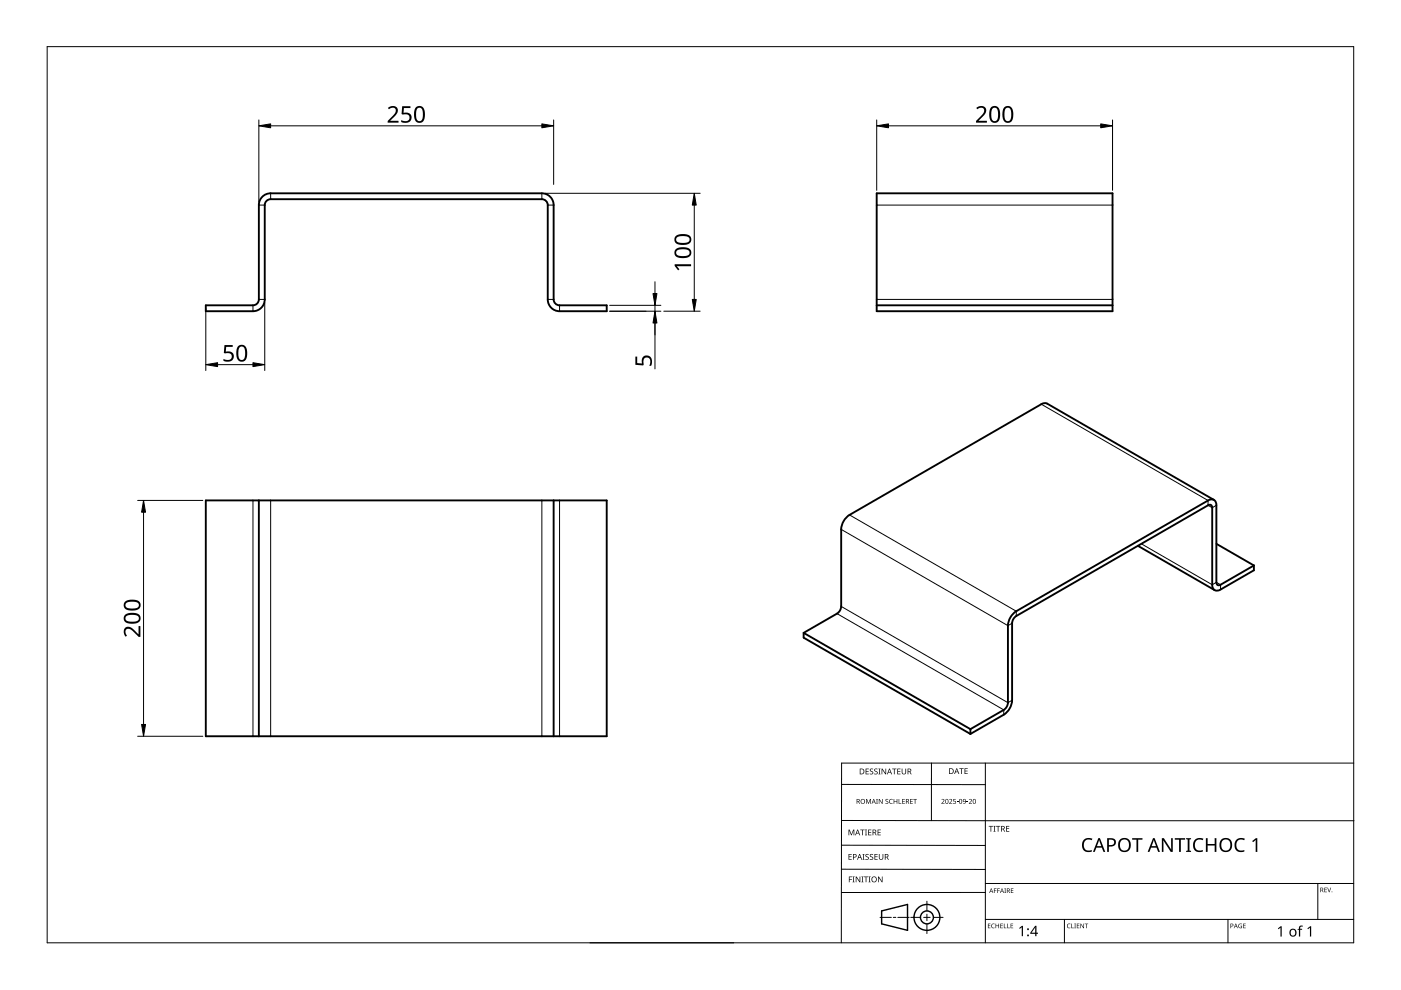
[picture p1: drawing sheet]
<svg xmlns="http://www.w3.org/2000/svg" width="297mm" height="210mm" viewBox="0 0 297 210" stroke-linecap="round" stroke-linejoin="round" font-family="sans-serif">
<g fill="none" stroke="#000" stroke-width=".4">
<path d="M55.4 41.9a2.5 2.5 0 0 1 2-.9h57.5a2.5 2.5 0 0 1 2.5 2.5v20a1.25 1.25 0 0 0 1.2 1.2h10v1.3h-10a2.5 2.5 0 0 1-2.5-2.5v-20a1.25 1.25 0 0 0-1.2-1.3h-57.5a1.25 1.25 0 0 0-1.3 1.3v20a2.5 2.5 0 0 1-2.5 2.5h-10v-1.3h10a1.25 1.25 0 0 0 1.3-1.2v-20v-.6zM185.9 41h50v25h-50zM185.9 64.7h50M43.6 106.1h85v50h-85zM54.9 106.1v50M117.4 106.1v50M241.3 115.7l16.2 9.4M257.4 106l-35.4-20.4a1.25 1.25 0 0 0-1.2 .1l-40.7 23.5a3.9 3.9 0 0 0-1.8 3v16.4l-.1 .5-.7 1-7.1 4.1M257.9 115.3l8 4.6M265.9 119.9l-7.1 4.1a.54 .54 0 0 1-.6 0 .54 .54 0 0 1-.3-.5v-16.4a1.08 1.08 0 0 0-.5-1.1 1.08 1.08 0 0 0-1.3 .1l-40.6 23.5a3.9 3.9 0 0 0-1.8 3.1v16.3l-.1 .6-.8 .9-7.1 4.1M265.9 119.9v1l-7.1 4.1a1.08 1.08 0 0 1-1.3 .1 1.08 1.08 0 0 1-.5-1.1v-16.4a.54 .54 0 0 0-.2-.5 .54 .54 0 0 0-.7 0l-40.9 23.7-.5 .8-.1 .5v16.4a3.9 3.9 0 0 1-1.8 3l-7.1 4.1M170.4 134.2v1l35.3 20.4"/>
<path d="M170.4 134.2l35.3 20.4M205.7 154.6v1"/>
</g>
<g fill="none" stroke="#000" stroke-width=".21">
<path d="M54.9 43.5h1.2M57.4 41v1.2M114.9 41v1.2M116.1 43.5h1.3M185.9 43.5h50M53.6 64.7v1.3M54.9 63.5h1.2M116.1 63.5h1.3M118.6 64.7v1.3M185.9 63.5h50M220.8 85.7l35.3 20.4v1l.9 .5 .9-.5M53.6 106.1v50"/>
<path d="M57.4 106.1v50M114.9 106.1v50M118.6 106.1v50M178.3 112.2l35.4 20.5 .9-.6M180.1 109.2l35.4 20.4v1M242 115.3l15 8.7 .9-.5 .9 .5v1M177.5 130.1l35.3 20.4v1M178.3 128.6l35.4 20.4 .9-.5"/>
</g>
<path d="M10 9.9h277v190h-277z" fill="none" stroke="#000" stroke-width=".21"/>
<g fill="none" stroke="#000" stroke-width=".21">
<path d="M178.4 179.2l30.5 .1M178.4 166.3l30.5 .1M178.5 174h108.6M197.5 161.8v12.2M208.9 161.8v38.1M287 161.8h-108.6v38.1M125.1 199.9h30.5M178.4 184.3h30.5M186.6 194.5h2.4M189.4 194.5h.5M190.4 194.5h2.4M193.1 194.5h2.1"/>
<path d="M195.8 194.5h1.4M196.5 191.1v2M196.5 193.8v1.4M196.5 195.9v2M197.9 194.5h2.1M208.9 189.2h-30.5M208.9 187.3h78.1M208.9 194.9h78.1M225.7 194.9v5M260.4 194.9v5M279.4 187.3v7.6"/>
</g>
<g fill="none" stroke="#000" stroke-width=".3">
<path d="M186.9 193.1l5.5-1.3v5.5l-5.5-1.4z"/>
<circle cx="196.5" cy="194.5" r="1.37"/>
<circle cx="196.5" cy="194.5" r="2.74"/>
</g>
<g fill="#000">
<path d="M179.9 175.9h.2l.4 1 .4-1h.2v1.2h-.1v-1.1l-.4 1.1h-.2l-.4-1.1 .1 1.1h-.2zM182.4 175.9h.9v.1h-.4v1.1h-.1v-1.1h-.4zM183.4 175.9h.4l-.1 .1v1l.1 .1h-.4l.1-.1v-1zM183.6 169.4h.2l.3 .8 .4-.8h.2v1h-.2v-.9l-.4 .9-.4-.9 .1 .9h-.2zM183.5 163h.7v.1h-.5v.4h.5v.1h-.5v.4h.5v.2h-.7zM184.1 175.9h.6v.1h-.5v.4h.5v.1h-.5v.5h.5v.1h-.6zM184.5 163.1l.4-.2 .2 .1v.1a.25 .25 0 0 0-.4-.1 .25 .25 0 0 0 0 .4 .4 .4 0 0 1 .5 .3 .4 .4 0 0 1-.3 .5 .4 .4 0 0 1-.5-.2h.1a.27 .27 0 0 0 .4 .1 .27 .27 0 0 0-.1-.4l-.3-.3zM185.4 163.1l.4-.2 .3 .1-.1 .1a.25 .25 0 0 0-.4-.1 .25 .25 0 0 0 0 .4 .4 .4 0 0 1 .5 .3 .4 .4 0 0 1-.3 .5 .4 .4 0 0 1-.5-.2h.1a.27 .27 0 0 0 .4 .1 .27 .27 0 0 0 0-.4l-.4-.3zM185.8 169.4h.3l-.1 .1v.8l.1 .1h-.3l.1-.1zM186.2 163h.5l-.2 .1v1l.2 .1h-.5l.2-.1v-1zM186.1 175.9h.6v.1h-.5v.4h.5v.1h-.5v.5h.5v.1h-.6zM186.3 169.4h.2l.5 .8v-.8h.1v1h-.1l-.6-.8v.8h-.1z"/>
<path d="M186.9 163h.2l.6 1v-1h.2v1.2h-.2l-.6-1v1h-.2zM187.8 169.5l.3-.1h.2v.2a.25 .25 0 0 0-.3-.1 .25 .25 0 0 0-.1 .3 .25 .25 0 0 0 .3 .1 .32 .32 0 0 1 0 .5 .32 .32 0 0 1-.5-.1 .25 .25 0 0 0 .4 .1 .25 .25 0 0 0 0-.4l-.3-.2zM188.6 169.5l.4-.1h.3l-.1 .2a.41 .41 0 0 0-.6 .3 .41 .41 0 0 0 .6 .4 .48 .48 0 0 1-.6-.1 .48 .48 0 0 1 0-.7zM189.1 163h1v.1h-.4v1.1h-.2v-1.1h-.4zM189.5 169.4h.1v.4h.5v-.4h.1v1h-.1v-.5h-.5v.5h-.1zM190.5 169.4h.2v.9h.4v.1h-.6zM190.2 163h.7v.1h-.5v.4h.5v.1h-.5v.4h.5v.2h-.7zM191.3 169.4h.5v.1h-.4v.3h.4v.1h-.4v.4h.4v.1h-.5zM191.2 163h.1v.8a.32 .32 0 0 0 .3 .3 .32 .32 0 0 0 .4-.4v-.7h.1v.7a.47 .47 0 0 1-.5 .5 .47 .47 0 0 1-.4-.5zM193 169.4h.5v.1h-.4v.3h.4v.1h-.4v.4h.4v.1h-.5zM193.6 169.4h.8v.1h-.3v.9h-.2v-.9h-.3zM199.6 169.5a.37 .37 0 0 1 .6 0 .37 .37 0 0 1-.2 .6l-.2 .2h.5v.1h-.7l.3-.4a.27 .27 0 0 0 .2-.3 .27 .27 0 0 0-.4-.1z"/>
<path d="M201.2 169.5a.37 .37 0 0 1 .6 0 .37 .37 0 0 1-.2 .6l-.2 .2h.5v.1h-.7l.3-.4a.27 .27 0 0 0 .3-.3 .27 .27 0 0 0-.5-.1zM202.1 169.4h.5v.1h-.4v.3a.34 .34 0 0 1 .5 .2 .34 .34 0 0 1-.2 .4 .34 .34 0 0 1-.4-.1 .29 .29 0 0 0 .4 0 .29 .29 0 0 0 0-.4 .29 .29 0 0 0-.4 0zM202.9 170l.3 .1zM203.4 162.9h.9v.1h-.4v1.1h-.1v-1.1h-.4zM204.9 170l.4 .1zM204.5 162.9h.7v.1h-.5v.4h.4v.1h-.4v.5h.5v.1h-.7zM205.4 169.5a.37 .37 0 0 1 .6 0 .37 .37 0 0 1-.2 .6l-.2 .2h.5v.1h-.7l.3-.4a.27 .27 0 0 0 .3-.3 .27 .27 0 0 0-.5-.1zM209.6 175.1h.9v.2h-.3v1h-.2v-1h-.4zM210.6 175.1h.5l-.2 .1v1l.2 .1h-.5l.2-.1v-1zM211.2 175.1h.9v.2h-.4v1h-.2v-1h-.3zM213.3 175.1h.7v.2h-.5v.3h.5v.2h-.5v.4h.5v.1h-.7zM229.8 178.1a1.63 1.63 0 0 1 1.8-.3l-.1 .4a1.14 1.14 0 0 0-1.4 .1 1.14 1.14 0 0 0-.2 1.4 1.11 1.11 0 0 0 1.6 .5v.3a1.52 1.52 0 0 1-1.9-.5 1.52 1.52 0 0 1 .2-1.9z"/>
<path d="M253.3 178.1a1.63 1.63 0 0 1 1.8-.3l-.1 .4a1.14 1.14 0 0 0-1.4 .1 1.14 1.14 0 0 0-.2 1.4 1.11 1.11 0 0 0 1.6 .5v.3a1.52 1.52 0 0 1-1.9-.5 1.52 1.52 0 0 1 .2-1.9zM262.1 178.1a1.63 1.63 0 0 1 1.8-.3l-.1 .4a1.14 1.14 0 0 0-1.4 .1 1.14 1.14 0 0 0-.2 1.4 1.11 1.11 0 0 0 1.6 .5v.3a1.52 1.52 0 0 1-1.9-.5 1.52 1.52 0 0 1 .2-1.9zM180 185.8h.7v.2h-.6v.4h.5v.1h-.5v.6h-.1zM179.9 181.1h.7v.1h-.5v.4h.4v.1h-.4v.5h.5v.1h-.7zM180.8 185.8h.4l-.1 .2v.9l.1 .2h-.4l.1-.2v-.9zM181.4 185.8h.2l.7 1.1v-1.1h.1v1.3h-.2l-.6-1v1h-.2zM182.6 185.8h.5l-.2 .2v.9l.2 .2h-.5l.2-.2v-.9zM182.9 181.1h.4l-.1 .1v1l.1 .1h-.4l.1-.1v-1zM183.2 185.8h.9v.2h-.4v1.1h-.2v-1.1h-.3zM183.5 181.2l.5-.1h.2v.2a.25 .25 0 0 0-.4-.1 .25 .25 0 0 0 0 .4 .4 .4 0 0 1 .4 .3 .4 .4 0 0 1-.2 .4 .4 .4 0 0 1-.5-.2 .27 .27 0 0 0 .5 .1 .27 .27 0 0 0-.1-.4l-.4-.3zM184.2 185.8h.4l-.1 .2v.9l.1 .2h-.4l.1-.2v-.9zM184.5 181.2l.4-.1h.2v.2a.25 .25 0 0 0-.4-.1 .25 .25 0 0 0 0 .4 .4 .4 0 0 1 .5 .3 .4 .4 0 0 1-.3 .4 .4 .4 0 0 1-.5-.2h.1a.27 .27 0 0 0 .4 .1 .27 .27 0 0 0-.1-.4l-.3-.3z"/>
<path d="M185.4 181.1h.7v.1h-.5v.4h.5v.1h-.5v.5h.5v.1h-.7zM186.2 185.8h.1l.7 1.1v-1.1h.1v1.3h-.2l-.6-1v1h-.1zM186.3 181.1h.2v.8a.32 .32 0 0 0 .3 .3 .32 .32 0 0 0 .3-.3v-.8h.2v.8a.47 .47 0 0 1-.5 .4 .47 .47 0 0 1-.5-.4zM209.5 195.8h.5l-.4 .1v.3h.4l-.4 .1v.4l.4 .1h-.5zM210.3 196l.3-.2 .3 .1v.1a.39 .39 0 0 0-.6 .3 .39 .39 0 0 0 .6 .4 .46 .46 0 0 1-.7-.1 .46 .46 0 0 1 .1-.6zM210.7 188.4h.6l-.4 .1v.3h.4l-.4 .1v.4h-.2zM211.4 188.4h.6l-.4 .1v.3h.4l-.4 .1v.4h-.2zM211.1 195.8h.1v.4h.5v-.4h.1v1h-.1v-.5h-.5v.5h-.1zM212.1 195.8h.5l-.4 .1v.3h.4l-.4 .1v.4l.4 .1h-.5zM212.8 195.8h.2v.9l.4 .1h-.6zM212.9 188.4h.4l-.1 .1 .1 .8h-.4l.2-.1zM213.6 195.8h.1v.9l.4 .1h-.5z"/>
<path d="M214.3 195.8h.5l-.4 .1v.3h.4l-.4 .1v.4l.4 .1h-.5zM214.3 188.4h.6l-.5 .1v.3h.4l-.4 .1v.3l.5 .1h-.6zM216.1 196.8l.6-.5h.2v2.2h-.3v-1.9l-.4 .3zM226.3 196l.4-.2 .3 .1-.1 .1a.39 .39 0 0 0-.6 .3 .39 .39 0 0 0 .6 .4 .46 .46 0 0 1-.6-.1 .46 .46 0 0 1 0-.6zM227.1 195.8h.2v.9l.4 .1h-.6zM227.8 195.8h.3l-.1 .1 .1 .9h-.3l.1-.1zM228.3 195.8h.5l-.4 .1v.3h.4l-.4 .1v.4l.4 .1h-.5zM229.1 195.8h.1l.5 .8v-.8h.1v1h-.1l-.5-.8v.8h-.1zM230 195.8h.7l-.3 .1v.9h-.1v-.9zM240 177.7h2.2v.3h-.9v2.6h-.4v-2.6h-.9zM246.3 177.7h.5l1.5 2.4v-2.4h.3v2.9h-.4l-1.5-2.4v2.4h-.4zM249.1 177.7h2.2v.3h-.9v2.6h-.4v-2.6h-.9z"/>
<path d="M251.5 177.7h1v.2l-.3 .1v2.3l.3 .1v.2h-1v-.2l.3-.1v-2.3l-.3-.1zM255.7 177.7h.3v1.2h1.5v-1.2h.4v2.9h-.4v-1.3h-1.5v1.3h-.3zM262.7 196l.6-.1-.1 .1a.4 .4 0 0 0-.5 .3 .4 .4 0 0 0 .5 .4v-.3l-.2-.1h.3v.5a.53 .53 0 0 1-.7-.1 .53 .53 0 0 1 .1-.7zM263.6 195.8h.5l-.4 .1v.3h.4l-.4 .1v.4l.4 .1h-.5zM265.5 178.3l.8-.6h.3v2.9h-.4v-2.5l-.5 .5zM270.9 196.8l.6-.4h.2v2.2h-.2v-1.9l-.4 .3zM275.5 196.4l.7-.1v.2h-.4l-.1 .2v.2h.4v.2h-.4v1.5h-.3v-1.5h-.3l.3-.2zM277.2 196.8l.6-.4h.2v2.2h-.3v-1.9l-.4 .3zM280.8 188.2h.5l-.4 .1v.3h.4l-.4 .1v.4l.4 .1h-.5zM281.4 188.2h.1l.3 .8 .3-.8h.1l-.3 1h-.1z"/>
<path d="M181.6 169.4h.3a.29 .29 0 0 1 .4 .2 .29 .29 0 0 1-.2 .4l.3 .4h-.2l-.2-.4h-.2v.4h-.2zM181.8 169.5v.4h.1a.2 .2 0 0 0 .2-.2 .2 .2 0 0 0-.2-.2z"/>
<path d="M181.8 175.9h.1l.5 1.2h-.2l-.1-.4h-.5l-.2 .4h-.1zM181.8 176l-.2 .6h.4z"/>
<path d="M182.3 163h.4a.61 .61 0 0 1 .6 .6 .61 .61 0 0 1-.7 .6h-.3zM182.4 163.1v.9h.2a.48 .48 0 0 0 .5-.4 .48 .48 0 0 0-.5-.5z"/>
<path d="M182.4 169.9a.51 .51 0 0 1 1 0 .51 .51 0 0 1-1 0zM182.6 169.9a.4 .4 0 0 0 .8 0 .4 .4 0 0 0-.8 0z"/>
<path d="M185 175.9h.3a.35 .35 0 0 1 .5 .2 .35 .35 0 0 1-.3 .5l.4 .5h-.2l-.3-.5h-.2v.5h-.2zM185.2 176v.5h.1a.23 .23 0 0 0 .3-.3 .23 .23 0 0 0-.3-.2z"/>
<path d="M185.2 169.4l.5 1-.3-.3h-.4l-.2 .3zM185.2 169.5l-.1 .5h.3z"/>
<path d="M188.5 163h.2l.4 1.2h-.1l-.2-.4h-.5l-.1 .4h-.2zM188.6 163.1l-.2 .6h.4z"/>
<path d="M192.1 169.4h.3a.29 .29 0 0 1 .3 .2 .29 .29 0 0 1-.2 .4l.3 .4h-.1l-.3-.4h-.2v.4h-.1zM192.2 169.5v.4h.2a.2 .2 0 0 0 .2-.2 .2 .2 0 0 0-.3-.2z"/>
<path d="M192.4 163h.4a.35 .35 0 0 1 .4 .2 .35 .35 0 0 1-.2 .4l.3 .6h-.2l-.3-.5h-.2v.5h-.2zM192.6 163.1v.4h.2a.23 .23 0 0 0 .3-.2 .23 .23 0 0 0-.3-.2z"/>
<path d="M200.5 169.5l.4-.1 .2 .2v.5l-.2 .3h-.3l-.2-.2zM200.6 169.6v.1a.37 .37 0 0 0-.1 .4 .37 .37 0 0 0 .4 .2 .4 .4 0 0 0 .1-.5 .4 .4 0 0 0-.4-.2z"/>
<path d="M201.2 162.9h.4a.61 .61 0 0 1 .6 .6 .61 .61 0 0 1-.6 .6h-.4zM201.4 163v1h.1a.48 .48 0 0 0 .5-.5 .48 .48 0 0 0-.4-.5z"/>
<path d="M202.8 162.9h.1l.5 1.2h-.2l-.1-.4h-.5l-.1 .4h-.2zM202.8 163l-.1 .6h.3z"/>
<path d="M203.5 169.5l.3-.1 .2 .2v.5l-.2 .3h-.3l-.1-.2zM203.5 169.6v.1a.37 .37 0 0 0-.1 .4 .37 .37 0 0 0 .4 .2 .4 .4 0 0 0 .1-.5 .4 .4 0 0 0-.4-.2z"/>
<path d="M204.2 169.5a.49 .49 0 0 1 .6 .4 .49 .49 0 0 1-.4 .5l-.2-.1h.4l.1-.4a.32 .32 0 0 1-.5 .1 .32 .32 0 0 1 0-.5zM204.3 169.7a.22 .22 0 0 0 .4 0 .22 .22 0 0 0-.4 0z"/>
<path d="M206.4 169.5l.3-.1 .2 .2v.5l-.2 .3h-.3l-.1-.2zM206.4 169.6v.1a.37 .37 0 0 0-.1 .4 .37 .37 0 0 0 .4 .2 .4 .4 0 0 0 .2-.5 .4 .4 0 0 0-.5-.2z"/>
<path d="M212.3 175.1h.3a.35 .35 0 0 1 .4 .3 .35 .35 0 0 1-.2 .4l.3 .5h-.2l-.3-.5h-.2v.5h-.1zM212.4 175.2v.5h.2a.23 .23 0 0 0 .3-.2 .23 .23 0 0 0-.3-.3z"/>
<path d="M234.7 177.7h.8a.92 .92 0 0 1 1.1 .9 .92 .92 0 0 1-1.2 .9h-.3v1.1h-.4zM235.1 178v1.2a.73 .73 0 0 0 .8-.1 .73 .73 0 0 0 .3-.8l-.4-.2z"/>
<path d="M237.4 178.1a1.44 1.44 0 0 1 1.9-.2 1.44 1.44 0 0 1 .4 1.9 1.39 1.39 0 0 1-1.9 .8 1.39 1.39 0 0 1-.7-1.9zM237.8 178.2a1.23 1.23 0 0 0 .5 2.1 1.23 1.23 0 0 0 1.1-.9 1.23 1.23 0 0 0-.6-1.3l-.6-.1z"/>
<path d="M258.9 178.1a1.44 1.44 0 0 1 1.9-.2 1.44 1.44 0 0 1 .3 1.9 1.39 1.39 0 0 1-1.8 .8 1.39 1.39 0 0 1-.7-1.9zM259.2 178.2a1.23 1.23 0 0 0 .6 2.1 1.23 1.23 0 0 0 1.1-.9 1.23 1.23 0 0 0-.6-1.3l-.6-.1z"/>
<path d="M180.8 181.1h.4a.41 .41 0 0 1 .4 .5 .41 .41 0 0 1-.6 .2v.5h-.2zM181 181.2v.5a.29 .29 0 0 0 .5-.3 .29 .29 0 0 0-.5-.2z"/>
<path d="M182.2 181.1h.1l.5 1.2h-.2l-.1-.4h-.5l-.1 .4h-.2zM182.3 181.2l-.2 .6h.3z"/>
<path d="M184.7 186.5a.61 .61 0 0 1 1.2 0 .61 .61 0 0 1-1.2 0zM184.9 186.5a.45 .45 0 0 0 .9 0 .45 .45 0 0 0-.9 0z"/>
<path d="M187.6 181.1h.3a.35 .35 0 0 1 .5 .2 .35 .35 0 0 1-.3 .4l.4 .6h-.2l-.3-.5h-.3v.5h-.1zM187.7 181.2v.5h.2a.23 .23 0 0 0 .3-.3 .23 .23 0 0 0-.3-.2z"/>
<path d="M210.1 188.4l.5 .9-.2-.3h-.4l-.3 .3zM210.2 188.5l-.2 .4h.3z"/>
<path d="M212.4 188.4l.5 .9-.3-.3h-.3l-.3 .3zM212.4 188.5l-.1 .4h.3z"/>
<path d="M213.5 188.4h.2a.28 .28 0 0 1 .4 .2 .28 .28 0 0 1-.2 .3l.3 .4-.4-.4h-.2v.4h-.1zM213.6 188.5v.3h.1a.19 .19 0 0 0 .3-.2 .19 .19 0 0 0-.3-.1z"/>
<path d="M219.5 196.3h.2v1.5h.4v.2h-.4v.5h-.2v-.5h-1.1v-.2zM219.5 196.6l-.8 1.2h.8z"/>
<path d="M232.9 177.7h.3l1.1 2.9h-.3l-.4-.9h-1.1l-.4 .9h-.4zM233 178.1l-.4 1.3h.9z"/>
<path d="M244.5 177.7h.3l1.1 2.9h-.3l-.4-.9h-1.2l-.3 .9h-.4zM244.6 178.1l-.4 1.3h.9z"/>
<path d="M260.9 195.8h.2a.32 .32 0 0 1 .4 .4 .32 .32 0 0 1-.5 .2v.4h-.1zM261 195.9v.4a.24 .24 0 0 0 .4-.2 .24 .24 0 0 0-.4-.2z"/>
<path d="M262 195.8l.4 1-.2-.3h-.4l-.2 .3zM262 196l-.1 .4h.3z"/>
<path d="M273.6 197.1a.82 .82 0 0 1 1.2 .1 .82 .82 0 0 1-.2 1.2 .82 .82 0 0 1-1.2-.4zM273.8 197.2a.6 .6 0 0 0-.1 .8 .6 .6 0 0 0 .8 .2l.1-.3a.53 .53 0 0 0-.1-.6 .53 .53 0 0 0-.7-.1z"/>
<path d="M279.9 188.2h.3a.28 .28 0 0 1 .3 .2 .28 .28 0 0 1-.1 .3l.2 .5-.3-.4h-.2v.4h-.2zM280.1 188.3v.4h.1a.19 .19 0 0 0 .2-.2 .19 .19 0 0 0-.2-.2z"/>
<circle cx="218" cy="198.3" r=".2"/>
<circle cx="218" cy="197" r=".2"/>
<circle cx="282.4" cy="189.1" r=".09"/>
</g>
<g fill="none" stroke="#000" stroke-width=".21">
<path d="M54.9 25.4v17.5M57.4 26.7h57.5M117.4 25.4v13.7M185.9 25.4v15M188.4 26.7h45M235.9 25.4v15M115.5 41h32.9M138.9 59.7v2.5M147.2 43.5v20M43.6 65.4v13.2M46.1 77.3h7.5M56.1 64.1v14.5"/>
<path d="M129.3 64.7h10.8M129.3 66h10.8M138.9 64.7v13.5M140.7 66h7.7M29.2 106.1h13.8M30.4 108.6v45M29.2 156.1h13.8"/>
</g>
<path d="M54.9 26.7l2.5-.4v.8zM114.9 26.3l2.5 .4-2.5 .4zM185.9 26.7l2.5-.4v.8zM233.4 26.3l2.5 .4-2.5 .4zM147.2 41l.4 2.5h-.8zM43.6 77.3l2.5-.4v.8zM53.6 76.9l2.5 .4-2.5 .4zM138.9 66l.4 2.5h-.9zM138.4 62.2h.9l-.4 2.5zM146.8 63.5h.8l-.4 2.5zM30.4 106.1l.5 2.5h-.9zM30 153.6h.9l-.5 2.5z" fill="#000" stroke="#000" stroke-width=".21"/>
<g fill="#000">
<path d="M82.2 22.9a1.16 1.16 0 0 1 1.4-.4 1.16 1.16 0 0 1 .7 1.1l-.3 .7-1.3 1.3h1.8v.4h-2.3v-.4l1.1-1.1a.98 .98 0 0 0 .3-1.6h-.5l-.6 .3zM85.3 22.5h1.7v.4h-1.4v1a1.17 1.17 0 0 1 1.7 1 1.17 1.17 0 0 1-1.6 1.1l-.6-.1v-.4a1.03 1.03 0 0 0 1 .2 1.03 1.03 0 0 0 .7-.8 .93 .93 0 0 0-1.4-.6l-.3-.1zM207 22.9a1.16 1.16 0 0 1 1.3-.4 1.16 1.16 0 0 1 .8 1.1l-.3 .7-1.3 1.3h1.7v.4h-2.3v-.4l1.1-1.1a.98 .98 0 0 0 .3-1.6h-.5l-.6 .3zM143 56h3.5v.4h-3l.6 .7-.3 .2-.8-.9zM47.6 73.2h1.7v.3h-1.3l-.1 1.1a1.17 1.17 0 0 1 1.7 .9 1.17 1.17 0 0 1-1.6 1.2l-.6-.2v-.4a1.03 1.03 0 0 0 1 .3 1.03 1.03 0 0 0 .7-.8 .93 .93 0 0 0-1.4-.7l-.2-.1zM134.7 75.6h.4v1.4l1 .1a1.17 1.17 0 0 1 1-1.8 1.17 1.17 0 0 1 1.1 1.6l-.1 .7h-.5a1.03 1.03 0 0 0 .3-1.1 1.03 1.03 0 0 0-.8-.7 .93 .93 0 0 0-.6 1.5l-.1 .2-1.7-.1zM26.5 133.2a1.5 1.5 0 0 1 2.1 .6l.8 .7v-1.8h.4v2.3h-.4l-1.1-1.1a.98 .98 0 0 0-1.7-.2v.4l.3 .7-.3 .2a1.47 1.47 0 0 1-.1-1.8z"/>
<path d="M88.2 22.7a1.16 1.16 0 0 1 1.3-.1 1.16 1.16 0 0 1 .6 1.2 1.68 1.68 0 0 1-1 2.2 1.27 1.27 0 0 1-1.3-1.5l.1-1.2zM88.5 23a2.16 2.16 0 0 0 .3 2.7 .82 .82 0 0 0 .9-1.1 1.35 1.35 0 0 0-.8-1.8z"/>
<path d="M210.2 22.7a1.16 1.16 0 0 1 1.3-.1 1.16 1.16 0 0 1 .5 1.2 1.69 1.69 0 0 1-1 2.2 1.27 1.27 0 0 1-1.3-1.5l.1-1.2zM210.4 23a2.16 2.16 0 0 0 .3 2.7 .82 .82 0 0 0 .9-1.1 1.35 1.35 0 0 0-.7-1.8z"/>
<path d="M213 22.7a1.16 1.16 0 0 1 1.3-.1 1.16 1.16 0 0 1 .5 1.2 1.68 1.68 0 0 1-1 2.2 1.27 1.27 0 0 1-1.3-1.5l.1-1.2zM213.2 23a2.16 2.16 0 0 0 .3 2.7 .82 .82 0 0 0 .9-1.1 1.35 1.35 0 0 0-.7-1.8z"/>
<path d="M143.2 52.9a2.6 2.6 0 0 1 3.3 .2 1.22 1.22 0 0 1-.2 1.3 1.22 1.22 0 0 1-1.3 .3 1.53 1.53 0 0 1-2-1zM143.5 53.1a.75 .75 0 0 0 0 1 .75 .75 0 0 0 .9 .2h1a.69 .69 0 0 0 .8-.7 .69 .69 0 0 0-.8-.7h-1.3z"/>
<path d="M143.2 50.1a2.59 2.59 0 0 1 3.3 .2 1.22 1.22 0 0 1-.2 1.3 1.22 1.22 0 0 1-1.3 .3 1.53 1.53 0 0 1-2-1zM143.5 50.3a.75 .75 0 0 0 0 1 .75 .75 0 0 0 .9 .2h1a.69 .69 0 0 0 .8-.7 .69 .69 0 0 0-.8-.7h-1.3z"/>
<path d="M50.5 73.4a1.16 1.16 0 0 1 1.4-.1 1.16 1.16 0 0 1 .5 1.2 1.69 1.69 0 0 1-1 2.2 1.27 1.27 0 0 1-1.3-1.6l.1-1.2zM50.8 73.7a2.16 2.16 0 0 0 .3 2.6 .82 .82 0 0 0 .9-1.1 1.35 1.35 0 0 0-.7-1.7z"/>
<path d="M26.5 130.4a2.6 2.6 0 0 1 3.2 .2 1.22 1.22 0 0 1-.2 1.3 1.22 1.22 0 0 1-1.3 .3 1.53 1.53 0 0 1-2-1zM26.8 130.6a.75 .75 0 0 0 0 1 .75 .75 0 0 0 .9 .2h1a.69 .69 0 0 0 .8-.7 .69 .69 0 0 0-.8-.7h-1.3z"/>
<path d="M26.5 127.6a2.6 2.6 0 0 1 3.2 .2 1.22 1.22 0 0 1-.2 1.3 1.22 1.22 0 0 1-1.3 .4 1.53 1.53 0 0 1-2-1.1zM26.8 127.8a.75 .75 0 0 0 0 1 .75 .75 0 0 0 .9 .2h1a.69 .69 0 0 0 .8-.7 .69 .69 0 0 0-.8-.7h-1.3z"/>
</g>
</svg>
